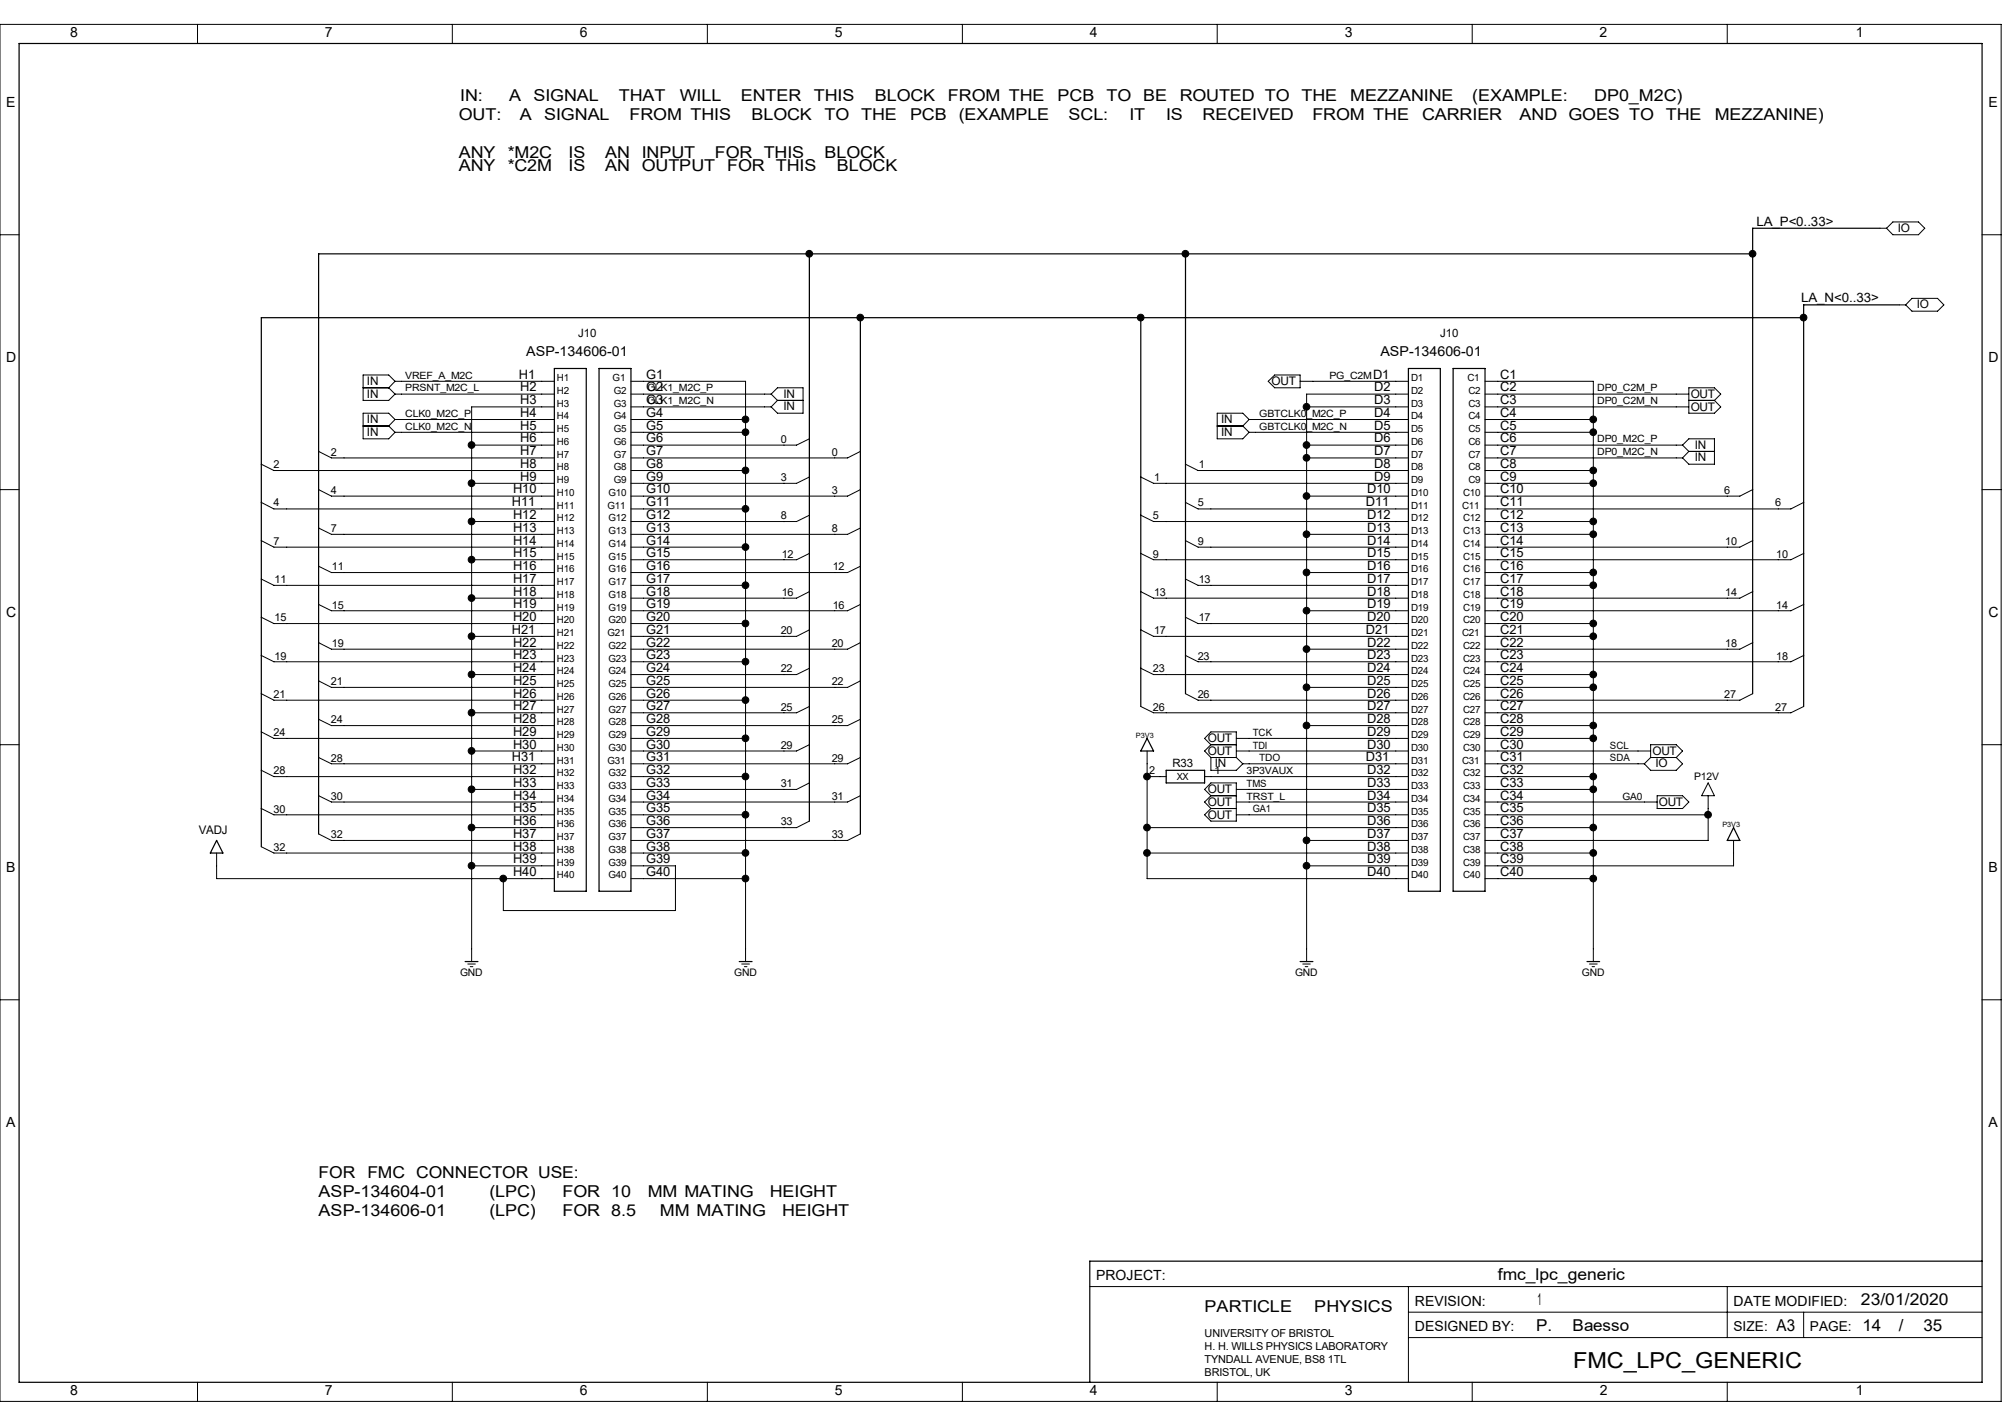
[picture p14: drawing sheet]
<svg xmlns="http://www.w3.org/2000/svg" width="420mm" height="297mm" viewBox="0 0 420 297" stroke-linecap="round" stroke-linejoin="round" font-family="sans-serif">
<defs><g id="words">
<text font-size="4.6" x="327.7" y="284.9">FMC_LPC_GENERIC</text>
<g font-size="3.4">
<text x="95.9" y="21">IN:</text>
<text x="106.1" y="21">A</text>
<text x="111.1" y="21">SIGNAL</text>
<text x="128.9" y="21">THAT</text>
<text x="141.6" y="21">WILL</text>
<text x="154.3" y="21">ENTER</text>
<text x="169.5" y="21">THIS</text>
<text x="182.3" y="21">BLOCK</text>
<text x="197.5" y="21">FROM THE</text>
<text x="220.3" y="21">PCB</text>
<text x="230.5" y="21">TO</text>
<text x="238.1" y="21">BE</text>
<text x="245.8" y="21">ROUTED TO</text>
<text x="271.2" y="21">THE</text>
<text x="281.3" y="21">MEZZANINE</text>
<text x="306.7" y="21">(EXAMPLE:</text>
<text x="332.1" y="21">DP0_M2C)</text>
<text x="95.6" y="24.9">OUT:</text>
<text x="108.3" y="24.9">A</text>
<text x="113.4" y="24.9">SIGNAL</text>
<text x="131.2" y="24.9">FROM THIS</text>
<text x="156.6" y="24.9">BLOCK</text>
<text x="171.8" y="24.9">TO</text>
<text x="179.4" y="24.9">THE</text>
<text x="189.6" y="24.9">PCB</text>
<text x="199.7" y="24.9">(EXAMPLE</text>
<text x="222.6" y="24.9">SCL:</text>
<text x="235.3" y="24.9">IT</text>
<text x="242.9" y="24.9">IS</text>
<text x="250.5" y="24.9">RECEIVED</text>
<text x="273.4" y="24.9">FROM THE</text>
<text x="296.3" y="24.9">CARRIER</text>
<text x="316.6" y="24.9">AND GOES TO</text>
<text x="347.1" y="24.9">THE</text>
<text x="357.2" y="24.9">MEZZANINE)</text>
<text x="95.6" y="35.6">ANY</text>
<text x="95.6" y="32.9">ANY</text>
<text x="105.8" y="35.6">*C2M</text>
<text x="105.8" y="32.9">*M2C</text>
<text x="118.4" y="35.6">IS</text>
<text x="118.4" y="32.9">IS</text>
<text x="126.1" y="35.6">AN</text>
<text x="126.1" y="32.9">AN</text>
<text x="133.7" y="35.6">OUTPUT</text>
<text x="133.7" y="32.9">INPUT</text>
<text x="148.9" y="32.9">FOR THIS</text>
<text x="151.5" y="35.6">FOR THIS</text>
<text x="171.8" y="32.9">BLOCK</text>
<text x="174.3" y="35.6">BLOCK</text>
<text x="66.4" y="245.4">FOR</text>
<text x="76.5" y="245.4">FMC CONNECTOR USE:</text>
<text x="66.4" y="249.3">ASP-134604-01</text>
<text x="101.9" y="249.3">(LPC)</text>
<text x="117.2" y="249.3">FOR 10</text>
<text x="135" y="249.3">MM MATING</text>
<text x="160.4" y="249.3">HEIGHT</text>
<text x="66.4" y="253.3">ASP-134606-01</text>
<text x="101.9" y="253.3">(LPC)</text>
<text x="117.2" y="253.3">FOR 8.5</text>
<text x="137.5" y="253.3">MM MATING</text>
<text x="162.9" y="253.3">HEIGHT</text>
<text x="312" y="266.6">fmc_lpc_generic</text>
<text x="251" y="273.3">PARTICLE</text>
<text x="273.8" y="273.3">PHYSICS</text>
<text x="320.3" y="271.9">1</text>
<text x="387.7" y="271.9">23/01/2020</text>
<text x="320" y="277.2">P.</text>
<text x="327.6" y="277.2">Baesso</text>
<text x="370.1" y="277.2">A3</text>
<text x="388" y="277.2">14</text>
<text x="395.6" y="277.2">/</text>
<text x="400.7" y="277.2">35</text>
</g>
<g font-size="2.9">
<text x="14.6" y="7.7">8</text>
<text x="67.7" y="7.7">7</text>
<text x="120.8" y="7.7">6</text>
<text x="173.9" y="7.7">5</text>
<text x="227" y="7.7">4</text>
<text x="280.2" y="7.7">3</text>
<text x="333.2" y="7.7">2</text>
<text x="386.6" y="7.7">1</text>
<text x="1.3" y="22.3">E</text>
<text x="414.3" y="22.3">E</text>
<text x="1.3" y="75.4">D</text>
<text x="414.3" y="75.4">D</text>
<text x="1.3" y="128.6">C</text>
<text x="414.3" y="128.6">C</text>
<text x="1.3" y="181.7">B</text>
<text x="414.3" y="181.7">B</text>
<text x="1.3" y="234.8">A</text>
<text x="414.3" y="234.8">A</text>
<text x="228.3" y="266.7">PROJECT:</text>
<text x="294.8" y="271.9">REVISION:</text>
<text x="361.1" y="271.9">DATE MODIFIED:</text>
<text x="294.8" y="277.3">DESIGNED BY:</text>
<text x="14.6" y="290.5">8</text>
<text x="67.7" y="290.5">7</text>
<text x="120.8" y="290.5">6</text>
<text x="173.9" y="290.5">5</text>
<text x="227" y="290.5">4</text>
<text x="280.2" y="290.5">3</text>
<text x="333.3" y="290.5">2</text>
<text x="386.6" y="290.5">1</text>
</g>
<g font-size="2.8">
<text x="109.6" y="74.1">ASP-134606-01</text>
<text x="287.6" y="74.1">ASP-134606-01</text>
<text x="361.1" y="277.3">SIZE:</text>
<text x="377.1" y="277.3">PAGE:</text>
</g>
<g font-size="2.7">
<text x="365.9" y="47">LA_P&lt;0..33&gt;</text>
<text x="375.2" y="63">LA_N&lt;0..33&gt;</text>
<text x="108.1" y="78.9">H1</text>
<text x="108.4" y="81.5">H2</text>
<text x="134.6" y="81.5">G2</text>
<text x="134.6" y="78.9">G1</text>
<text x="286" y="78.9">D1</text>
<text x="286.3" y="81.5">D2</text>
<text x="312.5" y="81.5">C2</text>
<text x="312.5" y="78.9">C1</text>
<text x="108.4" y="84.2">H3</text>
<text x="108.4" y="86.9">H4</text>
<text x="108.4" y="89.5">H5</text>
<text x="134.6" y="89.5">G5</text>
<text x="134.6" y="86.9">G4</text>
<text x="134.6" y="84.2">G3</text>
<text x="286.3" y="89.5">D5</text>
<text x="286.3" y="86.9">D4</text>
<text x="286.3" y="84.2">D3</text>
<text x="312.5" y="89.5">C5</text>
<text x="312.5" y="86.9">C4</text>
<text x="312.5" y="84.2">C3</text>
<text x="108.4" y="94.8">H7</text>
<text x="108.4" y="92.2">H6</text>
<text x="134.6" y="94.8">G7</text>
<text x="134.6" y="92.2">G6</text>
<text x="286.3" y="94.8">D7</text>
<text x="286.3" y="92.2">D6</text>
<text x="312.5" y="94.8">C7</text>
<text x="312.5" y="92.2">C6</text>
<text x="108.4" y="97.5">H8</text>
<text x="108.4" y="100.2">H9</text>
<text x="134.6" y="100.2">G9</text>
<text x="134.6" y="97.5">G8</text>
<text x="286.3" y="100.2">D9</text>
<text x="286.3" y="97.5">D8</text>
<text x="312.5" y="100.2">C9</text>
<text x="312.5" y="97.5">C8</text>
<text x="106.6" y="105.5">H11</text>
<text x="106.9" y="102.8">H10</text>
<text x="134.6" y="102.8">G10</text>
<text x="134.6" y="105.5">G11</text>
<text x="284.6" y="105.5">D11</text>
<text x="284.8" y="102.8">D10</text>
<text x="312.5" y="105.5">C11</text>
<text x="312.5" y="102.8">C10</text>
<text x="106.9" y="108.1">H12</text>
<text x="106.9" y="110.7">H13</text>
<text x="106.9" y="113.4">H14</text>
<text x="134.6" y="113.4">G14</text>
<text x="134.6" y="110.7">G13</text>
<text x="134.6" y="108.1">G12</text>
<text x="284.8" y="113.4">D14</text>
<text x="284.8" y="110.7">D13</text>
<text x="284.8" y="108.1">D12</text>
<text x="312.5" y="108.1">C12</text>
<text x="312.5" y="110.7">C13</text>
<text x="312.5" y="113.4">C14</text>
<text x="106.9" y="116.1">H15</text>
<text x="106.9" y="118.7">H16</text>
<text x="134.6" y="116.1">G15</text>
<text x="134.6" y="118.7">G16</text>
<text x="284.8" y="118.7">D16</text>
<text x="284.8" y="116.1">D15</text>
<text x="312.5" y="118.7">C16</text>
<text x="312.5" y="116.1">C15</text>
<text x="106.9" y="121.4">H17</text>
<text x="106.9" y="124">H18</text>
<text x="134.6" y="121.4">G17</text>
<text x="134.6" y="124">G18</text>
<text x="284.8" y="121.4">D17</text>
<text x="284.8" y="124">D18</text>
<text x="312.5" y="124">C18</text>
<text x="312.5" y="121.4">C17</text>
<text x="106.6" y="132">H21</text>
<text x="106.9" y="126.7">H19</text>
<text x="106.9" y="129.4">H20</text>
<text x="134.6" y="129.4">G20</text>
<text x="134.6" y="132">G21</text>
<text x="134.6" y="126.7">G19</text>
<text x="284.6" y="132">D21</text>
<text x="284.8" y="129.4">D20</text>
<text x="284.8" y="126.7">D19</text>
<text x="312.5" y="132">C21</text>
<text x="312.5" y="129.4">C20</text>
<text x="312.5" y="126.7">C19</text>
<text x="106.9" y="134.7">H22</text>
<text x="106.9" y="137.3">H23</text>
<text x="134.6" y="137.3">G23</text>
<text x="134.6" y="134.7">G22</text>
<text x="284.8" y="137.3">D23</text>
<text x="284.8" y="134.7">D22</text>
<text x="312.5" y="137.3">C23</text>
<text x="312.5" y="134.7">C22</text>
<text x="106.9" y="140">H24</text>
<text x="106.9" y="142.6">H25</text>
<text x="134.6" y="142.6">G25</text>
<text x="134.6" y="140">G24</text>
<text x="284.8" y="142.6">D25</text>
<text x="284.8" y="140">D24</text>
<text x="312.5" y="140">C24</text>
<text x="312.5" y="142.6">C25</text>
<text x="106.9" y="145.3">H26</text>
<text x="106.9" y="148">H27</text>
<text x="134.6" y="148">G27</text>
<text x="134.6" y="145.3">G26</text>
<text x="284.8" y="148">D27</text>
<text x="284.8" y="145.3">D26</text>
<text x="312.5" y="148">C27</text>
<text x="312.5" y="145.3">C26</text>
<text x="106.9" y="150.6">H28</text>
<text x="106.9" y="153.2">H29</text>
<text x="106.9" y="155.9">H30</text>
<text x="134.6" y="155.9">G30</text>
<text x="134.6" y="153.2">G29</text>
<text x="134.6" y="150.6">G28</text>
<text x="284.8" y="155.9">D30</text>
<text x="284.8" y="153.2">D29</text>
<text x="284.8" y="150.6">D28</text>
<text x="312.5" y="150.6">C28</text>
<text x="312.5" y="153.2">C29</text>
<text x="312.5" y="155.9">C30</text>
<text x="106.6" y="158.6">H31</text>
<text x="106.9" y="161.2">H32</text>
<text x="134.6" y="161.2">G32</text>
<text x="134.6" y="158.6">G31</text>
<text x="284.6" y="158.6">D31</text>
<text x="284.8" y="161.2">D32</text>
<text x="312.5" y="161.2">C32</text>
<text x="312.5" y="158.6">C31</text>
<text x="106.9" y="163.9">H33</text>
<text x="106.9" y="166.5">H34</text>
<text x="134.6" y="166.5">G34</text>
<text x="134.6" y="163.9">G33</text>
<text x="284.8" y="166.5">D34</text>
<text x="284.8" y="163.9">D33</text>
<text x="312.5" y="163.9">C33</text>
<text x="312.5" y="166.5">C34</text>
<text x="106.9" y="169.2">H35</text>
<text x="106.9" y="171.8">H36</text>
<text x="134.6" y="169.2">G35</text>
<text x="134.6" y="171.8">G36</text>
<text x="284.8" y="171.8">D36</text>
<text x="284.8" y="169.2">D35</text>
<text x="312.5" y="171.8">C36</text>
<text x="312.5" y="169.2">C35</text>
<text x="106.9" y="177.2">H38</text>
<text x="106.9" y="174.5">H37</text>
<text x="106.9" y="179.8">H39</text>
<text x="134.6" y="174.5">G37</text>
<text x="134.6" y="177.2">G38</text>
<text x="134.6" y="179.8">G39</text>
<text x="284.8" y="179.8">D39</text>
<text x="284.8" y="174.5">D37</text>
<text x="284.8" y="177.2">D38</text>
<text x="312.5" y="179.8">C39</text>
<text x="312.5" y="174.5">C37</text>
<text x="312.5" y="177.2">C38</text>
<text x="106.9" y="182.5">H40</text>
<text x="134.6" y="182.5">G40</text>
<text x="284.8" y="182.5">D40</text>
<text x="312.5" y="182.5">C40</text>
</g>
<g font-size="2.5">
<text x="395.4" y="48.3">IO</text>
<text x="399.3" y="64.2">IO</text>
<text x="76.5" y="82.8">IN</text>
<text x="76.5" y="80.2">IN</text>
<text x="163.2" y="82.8">IN</text>
<text x="264.9" y="80.3">OUT</text>
<text x="352.2" y="82.9">OUT</text>
<text x="76.5" y="88.1">IN</text>
<text x="163.2" y="85.5">IN</text>
<text x="254.4" y="88.1">IN</text>
<text x="352.2" y="85.6">OUT</text>
<text x="76.5" y="90.8">IN</text>
<text x="254.4" y="90.8">IN</text>
<text x="353.1" y="93.4">IN</text>
<text x="353.1" y="96.1">IN</text>
<text x="251.6" y="154.6">OUT</text>
<text x="251.6" y="157.3">OUT</text>
<text x="253.1" y="159.9">IN</text>
<text x="344.3" y="157.3">OUT</text>
<text x="344.9" y="159.9">IO</text>
<text x="251.6" y="167.9">OUT</text>
<text x="251.6" y="165.3">OUT</text>
<text x="345.6" y="167.9">OUT</text>
<text x="41.4" y="173.7">VADJ</text>
<text x="251.6" y="170.6">OUT</text>
</g>
<g font-size="2.4">
<text x="120.5" y="70.1">J10</text>
<text x="300.1" y="70.1">J10</text>
<text x="244.3" y="159.8">R33</text>
</g>
<g font-size="2.3">
<text x="68.9" y="94.9">2</text>
<text x="162.6" y="92.2">0</text>
<text x="173.3" y="94.9">0</text>
<text x="57" y="97.5">2</text>
<text x="162.6" y="100.2">3</text>
<text x="240.4" y="100.2">1</text>
<text x="249.7" y="97.5">1</text>
<text x="57" y="105.5">4</text>
<text x="68.9" y="102.9">4</text>
<text x="173.3" y="102.9">3</text>
<text x="249.5" y="105.5">5</text>
<text x="359.2" y="102.9">6</text>
<text x="369.8" y="105.5">6</text>
<text x="57" y="113.5">7</text>
<text x="68.9" y="110.8">7</text>
<text x="162.6" y="108.2">8</text>
<text x="173.3" y="110.8">8</text>
<text x="240.2" y="108.2">5</text>
<text x="249.5" y="113.5">9</text>
<text x="359.4" y="113.5">10</text>
<text x="69.1" y="118.8">11</text>
<text x="162.9" y="116.1">12</text>
<text x="173.5" y="118.8">12</text>
<text x="240.2" y="116.1">9</text>
<text x="370" y="116.1">10</text>
<text x="57.2" y="121.5">11</text>
<text x="162.9" y="124.1">16</text>
<text x="240.4" y="124.1">13</text>
<text x="249.7" y="121.5">13</text>
<text x="359.4" y="124.1">14</text>
<text x="57.2" y="129.4">15</text>
<text x="69.1" y="126.7">15</text>
<text x="173.5" y="126.7">16</text>
<text x="249.7" y="129.4">17</text>
<text x="370" y="126.7">14</text>
<text x="57.2" y="137.4">19</text>
<text x="69.1" y="134.7">19</text>
<text x="162.6" y="132.1">20</text>
<text x="173.3" y="134.7">20</text>
<text x="240.4" y="132.1">17</text>
<text x="249.5" y="137.4">23</text>
<text x="359.4" y="134.7">18</text>
<text x="370" y="137.4">18</text>
<text x="68.9" y="142.7">21</text>
<text x="162.6" y="140">22</text>
<text x="173.3" y="142.7">22</text>
<text x="240.2" y="140">23</text>
<text x="57" y="145.3">21</text>
<text x="162.6" y="148">25</text>
<text x="240.2" y="148">26</text>
<text x="249.5" y="145.3">26</text>
<text x="359.2" y="145.3">27</text>
<text x="369.8" y="148">27</text>
<text x="57" y="153.3">24</text>
<text x="68.9" y="150.7">24</text>
<text x="162.6" y="156">29</text>
<text x="173.3" y="150.7">25</text>
<text x="57" y="161.3">28</text>
<text x="68.9" y="158.6">28</text>
<text x="173.3" y="158.6">29</text>
<text x="239.4" y="161.2">2</text>
<text x="253" y="161.2">1</text>
<text x="68.9" y="166.6">30</text>
<text x="162.6" y="164">31</text>
<text x="173.3" y="166.6">31</text>
<text x="57" y="169.2">30</text>
<text x="162.6" y="171.9">33</text>
<text x="57" y="177.2">32</text>
<text x="68.9" y="174.6">32</text>
<text x="173.3" y="174.6">33</text>
<text x="251" y="278.6">UNIVERSITY OF BRISTOL</text>
<text x="251" y="281.2">H. H. WILLS PHYSICS LABORATORY</text>
<text x="251" y="283.9">TYNDALL AVENUE, BS8 1TL</text>
<text x="251" y="286.5">BRISTOL, UK</text>
</g>
<g font-size="2.2">
<text x="352.9" y="162.6">P12V</text>
<text x="95.8" y="203.2">GND</text>
<text x="153" y="203.2">GND</text>
<text x="269.8" y="203.2">GND</text>
<text x="329.6" y="203.2">GND</text>
</g>
<g font-size="2.1">
<text x="84.4" y="78.9">VREF_A_M2C</text>
<text x="84.4" y="81.5">PRSNT_M2C_L</text>
<text x="134.9" y="81.5">CLK1_M2C_P</text>
<text x="276.9" y="78.9">PG_C2M</text>
<text x="332.7" y="81.5">DP0_C2M_P</text>
<text x="84.4" y="86.9">CLK0_M2C_P</text>
<text x="84.4" y="89.5">CLK0_M2C_N</text>
<text x="134.9" y="84.2">CLK1_M2C_N</text>
<text x="262.3" y="86.9">GBTCLK0_M2C_P</text>
<text x="262.3" y="89.5">GBTCLK0_M2C_N</text>
<text x="332.7" y="84.2">DP0_C2M_N</text>
<text x="332.7" y="94.8">DP0_M2C_N</text>
<text x="332.7" y="92.2">DP0_M2C_P</text>
<text x="261" y="153.2">TCK</text>
<text x="261" y="155.9">TDI</text>
<text x="335.4" y="155.9">SCL</text>
<text x="259.7" y="161.2">3P3VAUX</text>
<text x="262.3" y="158.6">TDO</text>
<text x="335.4" y="158.6">SDA</text>
<text x="259.7" y="166.5">TRST_L</text>
<text x="259.7" y="163.9">TMS</text>
<text x="338" y="166.5">GA0</text>
<text x="261" y="169.2">GA1</text>
</g>
<g font-size="2">
<text x="116" y="82">H2</text>
<text x="116" y="79.4">H1</text>
<text x="127.6" y="79.4">G1</text>
<text x="127.8" y="82">G2</text>
<text x="294" y="82">D2</text>
<text x="294" y="79.4">D1</text>
<text x="305.7" y="79.4">C1</text>
<text x="305.9" y="82">C2</text>
<text x="116" y="84.7">H3</text>
<text x="116" y="87.3">H4</text>
<text x="127.8" y="87.3">G4</text>
<text x="127.8" y="84.7">G3</text>
<text x="294" y="87.3">D4</text>
<text x="294" y="84.7">D3</text>
<text x="305.9" y="87.3">C4</text>
<text x="305.9" y="84.7">C3</text>
<text x="116" y="90">H5</text>
<text x="116" y="95.3">H7</text>
<text x="116" y="92.7">H6</text>
<text x="127.8" y="95.3">G7</text>
<text x="127.8" y="92.7">G6</text>
<text x="127.8" y="90">G5</text>
<text x="294" y="95.3">D7</text>
<text x="294" y="92.7">D6</text>
<text x="294" y="90">D5</text>
<text x="305.9" y="95.3">C7</text>
<text x="305.9" y="92.7">C6</text>
<text x="305.9" y="90">C5</text>
<text x="116" y="98">H8</text>
<text x="116" y="100.6">H9</text>
<text x="127.8" y="100.6">G9</text>
<text x="127.8" y="98">G8</text>
<text x="294" y="100.6">D9</text>
<text x="294" y="98">D8</text>
<text x="305.9" y="100.6">C9</text>
<text x="305.9" y="98">C8</text>
<text x="116" y="103.3">H10</text>
<text x="116" y="106">H11</text>
<text x="126.5" y="106">G11</text>
<text x="126.7" y="103.3">G10</text>
<text x="294" y="106">D11</text>
<text x="294" y="103.3">D10</text>
<text x="304.6" y="106">C11</text>
<text x="304.8" y="103.3">C10</text>
<text x="116" y="108.6">H12</text>
<text x="116" y="111.3">H13</text>
<text x="116" y="113.9">H14</text>
<text x="126.7" y="113.9">G14</text>
<text x="126.7" y="111.3">G13</text>
<text x="126.7" y="108.6">G12</text>
<text x="294" y="113.9">D14</text>
<text x="294" y="111.3">D13</text>
<text x="294" y="108.6">D12</text>
<text x="304.8" y="108.6">C12</text>
<text x="304.8" y="111.3">C13</text>
<text x="304.8" y="113.9">C14</text>
<text x="116" y="116.5">H15</text>
<text x="116" y="119.2">H16</text>
<text x="126.7" y="116.5">G15</text>
<text x="126.7" y="119.2">G16</text>
<text x="294" y="119.2">D16</text>
<text x="294" y="116.5">D15</text>
<text x="304.8" y="119.2">C16</text>
<text x="304.8" y="116.5">C15</text>
<text x="116" y="121.9">H17</text>
<text x="116" y="124.5">H18</text>
<text x="126.7" y="121.9">G17</text>
<text x="126.7" y="124.5">G18</text>
<text x="294" y="121.9">D17</text>
<text x="294" y="124.5">D18</text>
<text x="304.8" y="124.5">C18</text>
<text x="304.8" y="121.9">C17</text>
<text x="116" y="127.2">H19</text>
<text x="116" y="129.8">H20</text>
<text x="126.7" y="129.8">G20</text>
<text x="126.7" y="127.2">G19</text>
<text x="294" y="129.8">D20</text>
<text x="294" y="127.2">D19</text>
<text x="304.8" y="129.8">C20</text>
<text x="304.8" y="127.2">C19</text>
<text x="116" y="135.2">H22</text>
<text x="116" y="137.8">H23</text>
<text x="116" y="132.5">H21</text>
<text x="126.5" y="132.5">G21</text>
<text x="126.7" y="137.8">G23</text>
<text x="126.7" y="135.2">G22</text>
<text x="294" y="137.8">D23</text>
<text x="294" y="135.2">D22</text>
<text x="294" y="132.5">D21</text>
<text x="304.6" y="132.5">C21</text>
<text x="304.8" y="137.8">C23</text>
<text x="304.8" y="135.2">C22</text>
<text x="116" y="140.5">H24</text>
<text x="116" y="143.1">H25</text>
<text x="126.7" y="143.1">G25</text>
<text x="126.7" y="140.5">G24</text>
<text x="294" y="143.1">D25</text>
<text x="294" y="140.5">D24</text>
<text x="304.8" y="140.5">C24</text>
<text x="304.8" y="143.1">C25</text>
<text x="116" y="145.8">H26</text>
<text x="116" y="148.4">H27</text>
<text x="126.7" y="148.4">G27</text>
<text x="126.7" y="145.8">G26</text>
<text x="294" y="148.4">D27</text>
<text x="294" y="145.8">D26</text>
<text x="304.8" y="148.4">C27</text>
<text x="304.8" y="145.8">C26</text>
<text x="116" y="151.1">H28</text>
<text x="116" y="153.8">H29</text>
<text x="126.7" y="153.8">G29</text>
<text x="126.7" y="151.1">G28</text>
<text x="294" y="153.8">D29</text>
<text x="294" y="151.1">D28</text>
<text x="304.8" y="151.1">C28</text>
<text x="304.8" y="153.8">C29</text>
<text x="116" y="156.4">H30</text>
<text x="116" y="159">H31</text>
<text x="116" y="161.7">H32</text>
<text x="126.5" y="159">G31</text>
<text x="126.7" y="161.7">G32</text>
<text x="126.7" y="156.4">G30</text>
<text x="294" y="161.7">D32</text>
<text x="294" y="159">D31</text>
<text x="294" y="156.4">D30</text>
<text x="304.6" y="159">C31</text>
<text x="304.8" y="161.7">C32</text>
<text x="304.8" y="156.4">C30</text>
<text x="116" y="164.4">H33</text>
<text x="116" y="167">H34</text>
<text x="126.7" y="167">G34</text>
<text x="126.7" y="164.4">G33</text>
<text x="245.2" y="162.5">XX</text>
<text x="294" y="167">D34</text>
<text x="294" y="164.4">D33</text>
<text x="304.8" y="164.4">C33</text>
<text x="304.8" y="167">C34</text>
<text x="116" y="169.7">H35</text>
<text x="116" y="172.3">H36</text>
<text x="126.7" y="169.7">G35</text>
<text x="126.7" y="172.3">G36</text>
<text x="294" y="172.3">D36</text>
<text x="294" y="169.7">D35</text>
<text x="304.8" y="172.3">C36</text>
<text x="304.8" y="169.7">C35</text>
<text x="116" y="177.6">H38</text>
<text x="116" y="175">H37</text>
<text x="126.7" y="175">G37</text>
<text x="126.7" y="177.6">G38</text>
<text x="294" y="175">D37</text>
<text x="294" y="177.6">D38</text>
<text x="304.8" y="175">C37</text>
<text x="304.8" y="177.6">C38</text>
<text x="116" y="180.3">H39</text>
<text x="116" y="183">H40</text>
<text x="126.7" y="183">G40</text>
<text x="126.7" y="180.3">G39</text>
<text x="294" y="180.3">D39</text>
<text x="294" y="183">D40</text>
<text x="304.8" y="183">C40</text>
<text x="304.8" y="180.3">C39</text>
</g>
<g font-size="1.5">
<text x="236.6" y="153.8">P3V3</text>
<text x="358.8" y="172.3">P3V3</text>
</g>
</g></defs>
<g fill="none" stroke="#000" stroke-width=".21">
<path d="M0 5.1h416.9v286.8h-416.9zM41.1 5.1v4M94.2 5.1v4M147.4 5.1v4M200.5 5.1v4M253.6 5.1v4M306.7 5.1v4M359.8 5.1v4M0 48.9h4M391.7 47.5h1.3M393 47.5l1.3-1.3h5.4l1.3 1.3-1.3 1.4h-5.4zM412.9 48.9h4"/>
<path d="M82.3 79.4h33.2M82.3 79.4l-1.3-1.3h-5.4v5.3h5.4l1.3-1.3M82.3 79.4l-1.3 1.4M131.4 79.4h23.9v120.9M264.2 79.4l1.4-1.3h5.2v2.7h-5.2zM270.8 79.4h22.6M309.4 79.4h22.5v120.9M395.7 63.5h1.3M398.3 62.1h5.3l1.4 1.4-1.4 1.3h-5.3l-1.3-1.3zM54.4 96.7l2.7 1.3h58.4M66.4 94l2.6 1.4h46.5M75.6 80.8h5.4"/>
<path d="M75.6 88.7h5.4M81 80.8l1.3 1.3M81 88.7l1.3 1.3M82.3 90h33.2M82.3 87.4h33.2M82.3 82.1h33.2M82.3 87.4l-1.3-1.3h-5.4v5.3h5.4l1.3-1.4M82.3 87.4l-1.3 1.3M98.3 92.7h17.2M115.5 84.8h-17.2v115.5M131.4 98h23.9M131.4 90h23.9"/>
<path d="M131.4 87.4h23.9M131.4 84.8h29.3M131.4 82.1h29.3M160.7 82.1l1.3-1.3h5.3v5.3h-5.3l-1.3-1.3M160.7 82.1l1.3 1.3M162 83.4h5.3M162 83.4l-1.3 1.4M168.6 99.4l-2.7 1.3h-34.5M168.6 91.4l-2.7 1.3h-34.5M179.2 94l-2.6 1.4h-45.2M237.7 99.4l2.6 1.3h53.1M247 96.7l2.6 1.3h43.8"/>
<path d="M253.6 88.7h5.3M258.9 88.7l1.3 1.3M260.2 90h33.2M260.2 87.4h33.2M260.2 87.4l-1.3-1.3h-5.3v5.3h5.3l1.3-1.4M260.2 87.4l-1.3 1.3M272.2 92.7h21.2M272.2 95.4h21.2M272.2 84.8h21.2M293.4 82.1h-21.2v118.2M309.4 98h22.5M309.4 92.7h41.1"/>
<path d="M309.4 95.4h41.1M309.4 90h22.5M309.4 87.4h22.5M309.4 84.8h42.4M309.4 82.1h42.4M350.5 92.7l1.3-1.3h5.4v5.3h-5.4l-1.3-1.3M350.5 92.7l1.3 1.3M351.8 80.8h5.4l1.3 1.3-1.3 1.3 1.3 1.4-1.3 1.3h-5.4zM351.8 94h5.4M351.8 94l-1.3 1.4M351.8 83.4h5.4M0 102h4"/>
<path d="M54.4 112.6l2.7 1.4h58.4M54.4 104.6l2.7 1.4h58.4M66.4 117.9l2.6 1.4h46.5M66.4 110l2.6 1.3h46.5M66.4 102l2.6 1.3h46.5M98.3 116.6h17.2M98.3 108.6h17.2M98.3 100.7h17.2M131.4 114h23.9M131.4 106h23.9M168.6 115.3l-2.7 1.3h-34.5M168.6 107.3l-2.7 1.3h-34.5"/>
<path d="M179.2 117.9l-2.6 1.4h-45.2M179.2 110l-2.6 1.3h-45.2M179.2 102l-2.6 1.3h-45.2M237.7 115.3l2.6 1.3h53.1M237.7 107.3l2.6 1.3h53.1M247 112.6l2.6 1.4h43.8M247 104.6l2.6 1.4h43.8M272.2 119.3h21.2M272.2 111.3h21.2M272.2 103.3h21.2M309.4 119.3h22.5M309.4 111.3h22.5"/>
<path d="M309.4 108.6h22.5M309.4 100.7h22.5M365.1 112.6l-2.6 1.4h-53.1M365.1 102l-2.6 1.3h-53.1M375.8 115.3l-2.7 1.3h-63.7M375.8 104.6l-2.7 1.4h-63.7M412.9 102h4M54.4 128.6l2.7 1.3h58.4M54.4 120.6l2.7 1.3h58.4M54.4 136.5l2.7 1.3h58.4M66.4 125.9l2.6 1.3h46.5M66.4 133.9l2.6 1.3h46.5"/>
<path d="M98.3 124.6h17.2M98.3 132.5h17.2M131.4 129.9h23.9M131.4 121.9h23.9M131.4 137.8h23.9M168.6 123.2l-2.7 1.4h-34.5M168.6 131.2l-2.7 1.3h-34.5M168.6 139.2l-2.7 1.3h-34.5M179.2 125.9l-2.6 1.3h-45.2M179.2 133.9l-2.6 1.3h-45.2M237.7 123.2l2.6 1.4h53.1M237.7 131.2l2.6 1.3h53.1"/>
<path d="M237.7 139.2l2.6 1.3h53.1M247 128.6l2.6 1.3h43.8M247 120.6l2.6 1.3h43.8M247 136.5l2.6 1.3h43.8M272.2 127.2h21.2M272.2 135.2h21.2M309.4 129.9h22.5M309.4 121.9h22.5M309.4 132.5h22.5M365.1 123.2l-2.6 1.4h-53.1M365.1 133.9l-2.6 1.3h-53.1M375.8 125.9l-2.7 1.3h-63.7"/>
<path d="M375.8 136.5l-2.7 1.3h-63.7M0 155.1h4M54.4 152.4l2.7 1.4h58.4M54.4 144.5l2.7 1.3h58.4M66.4 157.8l2.6 1.3h46.5M66.4 149.8l2.6 1.3h46.5M66.4 141.8l2.6 1.4h46.5M98.3 156.4h17.2M98.3 148.5h17.2M98.3 140.5h17.2M131.4 153.8h23.9M131.4 145.8h23.9"/>
<path d="M168.6 155.1l-2.7 1.3h-34.5M168.6 147.2l-2.7 1.3h-34.5M179.2 157.8l-2.6 1.3h-45.2M179.2 149.8l-2.6 1.3h-45.2M179.2 141.8l-2.6 1.4h-45.2M237.7 147.2l2.6 1.3h53.1M239 156.4v26.6h54.4M247 144.5l2.6 1.3h43.8M252.3 157.8h5.3M252.3 157.8v2.6h5.3l1.3-1.3M252.3 155.1h5.3M252.3 155.1l-1.3-1.3 1.3-1.4h5.3v5.4"/>
<path d="M252.3 155.1l-1.3 1.3 1.3 1.4M257.6 156.4h35.8M257.6 153.8h35.8M257.6 157.8l1.3 1.3M258.9 159.1h34.5M272.2 151.1h21.2M272.2 143.2h21.2M309.4 159.1h33.2M309.4 156.4h34.5M309.4 153.8h22.5M309.4 151.1h22.5M309.4 143.2h22.5"/>
<path d="M309.4 140.5h22.5M343.9 157.8l-1.3 1.3M343.9 157.8h5.3M343.9 157.8v-2.7h5.3l1.3 1.3-1.3 1.4M349.2 157.8l1.3 1.3-1.3 1.3h-5.3l-1.3-1.3M365.1 144.5l-2.6 1.3h-53.1M375.8 147.2l-2.7 1.3h-63.7M412.9 155.1h4M45.1 177.7v5.3h70.4M54.4 176.4l2.7 1.3h58.4M54.4 168.4l2.7 1.3h58.4M54.4 160.4l2.7 1.4h58.4"/>
<path d="M66.4 173.7l2.6 1.3h46.5M66.4 165.7l2.6 1.3h46.5M98.3 172.4h17.2M98.3 164.4h17.2M131.4 177.7h23.9M131.4 169.7h23.9M131.4 161.8h23.9M168.6 171l-2.7 1.4h-34.5M168.6 163.1l-2.7 1.3h-34.5M179.2 173.7l-2.6 1.3h-45.2M179.2 165.7l-2.6 1.3h-45.2M239 177.7h54.4"/>
<path d="M239 172.4h54.4M239 161.8h4M251 161.8h42.4M252.3 168.4h5.3M252.3 165.7h5.3M252.3 165.7l-1.3-1.3 1.3-1.3h5.3v7.9h-5.3l-1.3-1.3 1.3-1.3M252.3 165.7l-1.3 1.3 1.3 1.4M257.6 169.7h35.8M257.6 167h35.8M257.6 164.4h35.8M272.2 175h21.2M309.4 177.7h22.5"/>
<path d="M309.4 172.4h22.5M309.4 169.7h46.5M309.4 167h35.8M309.4 164.4h22.5M309.4 161.8h22.5M345.2 165.7h5.3l1.3 1.3-1.3 1.4h-5.3zM355.9 165.7v9.3h-46.5M355.9 163.1l1.3 2.6h-2.7zM361.1 175v5.3h-51.7M98.3 180.3h17.2M131.4 183h23.9M131.4 180.3h9.3v9.4h-35.8v-6.7"/>
<path d="M272.2 180.3h21.2M309.4 183h22.5M0 208.2h4M97.5 200.8h1.5M98 201.3h.5M154.5 200.8h1.6M155.1 201.3h.5M271.4 200.8h1.6M271.9 201.3h.6M331.1 200.8h1.6M331.7 201.3h.5M412.9 208.2h4"/>
<path d="M227 268h185.9M293.4 273.3h119.5M293.4 268v19.9M293.4 278.6h119.5M359.8 268v10.6M375.8 273.3v5.3M41.1 287.9v4M94.2 287.9v4M147.4 287.9v4M200.5 287.9v4M253.6 287.9v4M306.7 287.9v4"/>
<path d="M359.8 287.9v4"/>
</g>
<g fill="none" stroke="#000" stroke-width=".25">
<path d="M4 9.1h408.9v278.8h-408.9zM168.6 52.9v118.1M247 52.9v91.6M365.1 52.9h-298.7v120.8M391.7 47.5h-26.6v97M115.5 76.8h6.6v108.8h-6.6zM124.8 76.8h6.6v108.8h-6.6zM179.2 66.2v107.5M237.7 66.2v81M293.4 76.8h6.7v108.8h-6.7zM302.7 76.8h6.7v108.8h-6.7zM375.8 66.2h-321.4v110.2"/>
<path d="M395.7 63.5h-19.9v83.7M239 153.8l1.3 2.6h-2.6zM45.1 175l1.3 2.7h-2.6zM243 160.4h8v2.7h-8zM361.1 172.4l1.4 2.6h-2.7zM96.9 200.3h2.7M154 200.3h2.7M270.8 200.3h2.7M330.6 200.3h2.6M412.9 262.7h-185.9v25.2"/>
</g>
<g fill="#000" stroke="#000" stroke-width=".21">
<circle cx="168.6" cy="52.9" r=".7"/>
<circle cx="247" cy="52.9" r=".7"/>
<circle cx="365.1" cy="52.9" r=".7"/>
<circle cx="179.2" cy="66.1" r=".7"/>
<circle cx="237.6" cy="66.1" r=".7"/>
<circle cx="375.7" cy="66.1" r=".7"/>
<circle cx="98.2" cy="92.7" r=".7"/>
<circle cx="155.3" cy="87.4" r=".7"/>
<circle cx="155.3" cy="98" r=".7"/>
<circle cx="155.3" cy="90" r=".7"/>
<circle cx="272.2" cy="84.7" r=".7"/>
<circle cx="272.2" cy="95.4" r=".7"/>
<circle cx="272.2" cy="92.7" r=".7"/>
<circle cx="331.9" cy="98" r=".7"/>
<circle cx="331.9" cy="87.4" r=".7"/>
<circle cx="331.9" cy="90" r=".7"/>
<circle cx="98.2" cy="108.6" r=".7"/>
<circle cx="98.2" cy="116.6" r=".7"/>
<circle cx="98.2" cy="100.6" r=".7"/>
<circle cx="155.3" cy="106" r=".7"/>
<circle cx="155.3" cy="113.9" r=".7"/>
<circle cx="272.2" cy="111.3" r=".7"/>
<circle cx="272.2" cy="103.3" r=".7"/>
<circle cx="272.2" cy="119.2" r=".7"/>
<circle cx="331.9" cy="100.6" r=".7"/>
<circle cx="331.9" cy="119.2" r=".7"/>
<circle cx="331.9" cy="111.3" r=".7"/>
<circle cx="331.9" cy="108.6" r=".7"/>
<circle cx="98.2" cy="132.5" r=".7"/>
<circle cx="98.2" cy="124.6" r=".7"/>
<circle cx="155.3" cy="121.9" r=".7"/>
<circle cx="155.3" cy="129.9" r=".7"/>
<circle cx="155.3" cy="137.8" r=".7"/>
<circle cx="272.2" cy="127.2" r=".7"/>
<circle cx="272.2" cy="135.2" r=".7"/>
<circle cx="331.9" cy="121.9" r=".7"/>
<circle cx="331.9" cy="129.9" r=".7"/>
<circle cx="331.9" cy="132.5" r=".7"/>
<circle cx="98.2" cy="148.4" r=".7"/>
<circle cx="98.2" cy="140.5" r=".7"/>
<circle cx="98.2" cy="156.4" r=".7"/>
<circle cx="155.3" cy="145.8" r=".7"/>
<circle cx="155.3" cy="153.8" r=".7"/>
<circle cx="272.2" cy="143.1" r=".7"/>
<circle cx="272.2" cy="151.1" r=".7"/>
<circle cx="331.9" cy="153.8" r=".7"/>
<circle cx="331.9" cy="143.1" r=".7"/>
<circle cx="331.9" cy="151.1" r=".7"/>
<circle cx="331.9" cy="140.5" r=".7"/>
<circle cx="98.2" cy="172.4" r=".7"/>
<circle cx="98.2" cy="164.4" r=".7"/>
<circle cx="155.3" cy="177.7" r=".7"/>
<circle cx="155.3" cy="161.7" r=".7"/>
<circle cx="155.3" cy="169.7" r=".7"/>
<circle cx="239" cy="177.7" r=".7"/>
<circle cx="239" cy="172.4" r=".7"/>
<circle cx="239" cy="161.7" r=".7"/>
<circle cx="272.2" cy="175" r=".7"/>
<circle cx="331.9" cy="161.7" r=".7"/>
<circle cx="331.9" cy="164.4" r=".7"/>
<circle cx="331.9" cy="172.4" r=".7"/>
<circle cx="331.9" cy="177.7" r=".7"/>
<circle cx="355.8" cy="169.7" r=".7"/>
<circle cx="98.2" cy="180.3" r=".7"/>
<circle cx="104.8" cy="183" r=".7"/>
<circle cx="155.3" cy="183" r=".7"/>
<circle cx="272.2" cy="180.3" r=".7"/>
<circle cx="331.9" cy="183" r=".7"/>
</g>
<use href="#words"/>
</svg>
